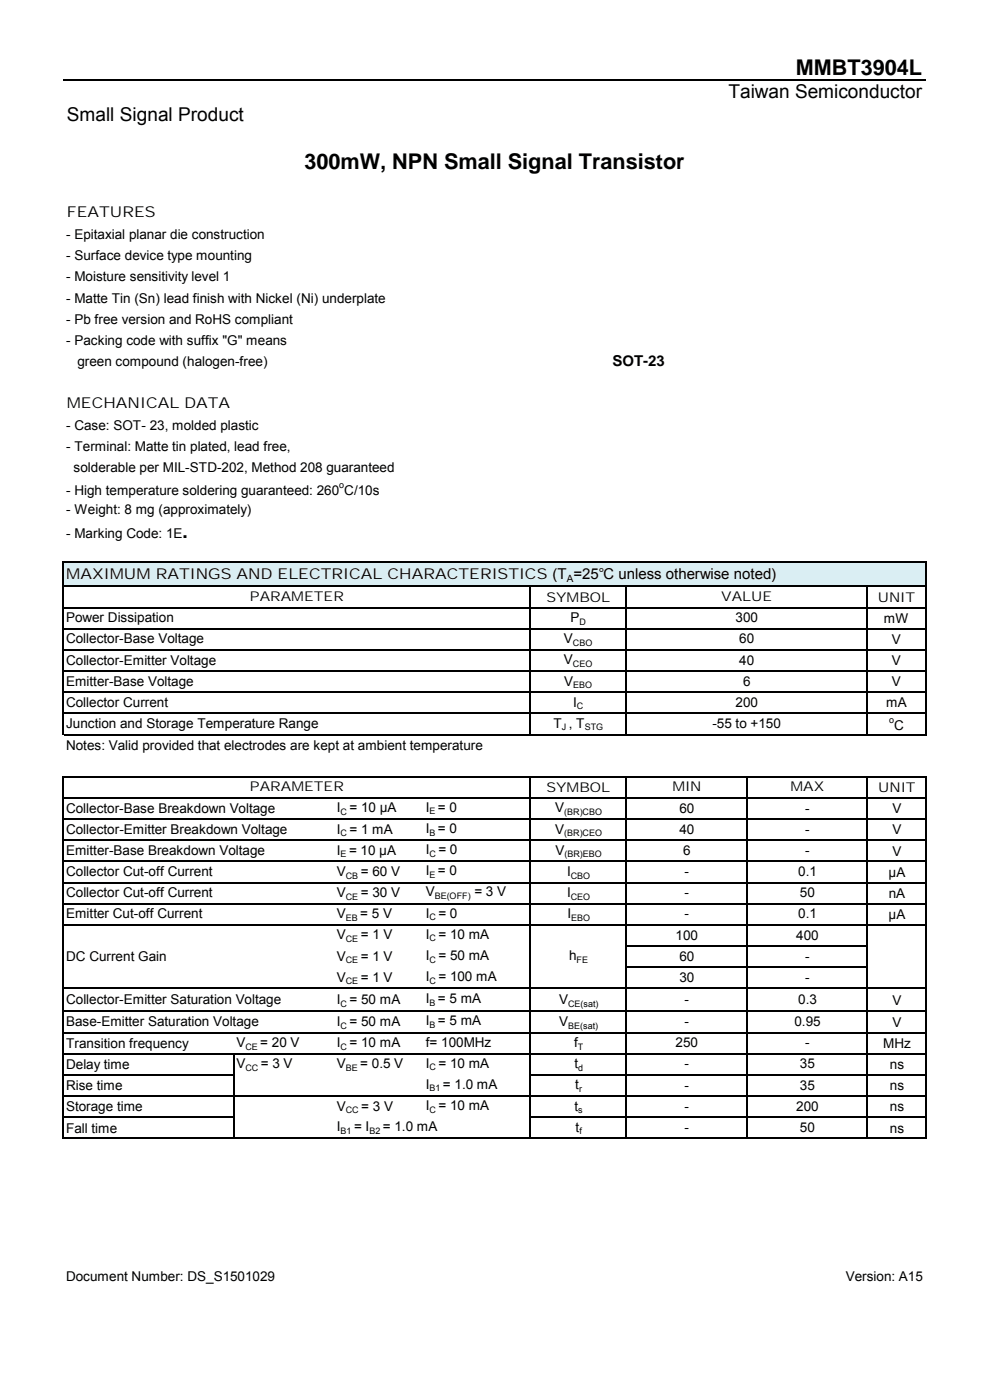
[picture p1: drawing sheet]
<svg xmlns="http://www.w3.org/2000/svg" width="257mm" height="364mm" viewBox="0 0 257 364" stroke-linecap="round" stroke-linejoin="round" font-family="sans-serif">
<defs><g id="words">
<g font-size="5.6">
<text x="206.9" y="19.4">MMBT3904L</text>
<text x="79.2" y="44">300mW, NPN Small Signal Transistor</text>
</g>
<g font-size="5">
<text x="189.4" y="25.4">Taiwan Semiconductor</text>
<text x="17.4" y="31.4">Small Signal Product</text>
<text x="47.5" y="139.8">.</text>
</g>
<g font-size="3.9">
<text x="17.4" y="56.4">FEATURES</text>
<text x="159.3" y="95.2">SOT-23</text>
<text x="17.4" y="106.2">MECHANICAL DATA</text>
<text x="17.2" y="150.6">MAXIMUM RATINGS AND ELECTRICAL CHARACTERISTICS (T =25℃ unless otherwise noted)</text>
</g>
<g font-size="3.5">
<text x="17.2" y="62.2">- Epitaxial planar die construction</text>
<text x="17.2" y="67.7">- Surface device type mounting</text>
<text x="17.2" y="73.2">- Moisture sensitivity level 1</text>
<text x="17.2" y="78.7">- Matte Tin (Sn) lead finish with Nickel (Ni) underplate</text>
<text x="17.2" y="84.2">- Pb free version and RoHS compliant</text>
<text x="17.2" y="89.7">- Packing code with suffix &quot;G&quot; means</text>
<text x="20.1" y="95.2">green compound (halogen-free)</text>
<text x="17.2" y="111.7">- Case: SOT- 23, molded plastic</text>
<text x="17.2" y="117.2">- Terminal: Matte tin plated, lead free,</text>
<text x="19.1" y="122.7">solderable per MIL-STD-202, Method 208 guaranteed</text>
<text x="17.2" y="128.6">- High temperature soldering guaranteed: 260 C/10s</text>
<text x="17.2" y="133.7">- Weight: 8 mg (approximately)</text>
<text x="17.2" y="139.8">- Marking Code: 1E</text>
<text x="17.2" y="161.8">Power Dissipation</text>
<text x="65" y="156.3">PARAMETER</text>
<text x="142.1" y="156.5">SYMBOL</text>
<text x="148.3" y="161.8">P</text>
<text x="187.5" y="156.3">VALUE</text>
<text x="191.3" y="161.8">300</text>
<text x="228.3" y="156.5">UNIT</text>
<text x="229.9" y="162">mW</text>
<text x="17.2" y="167.3">Collector-Base Voltage</text>
<text x="146.6" y="167.3">V</text>
<text x="192.2" y="167.3">60</text>
<text x="231.9" y="167.5">V</text>
<text x="17.2" y="172.8">Collector-Emitter Voltage</text>
<text x="146.6" y="172.8">V</text>
<text x="192.2" y="172.8">40</text>
<text x="231.9" y="173">V</text>
<text x="17.2" y="178.3">Emitter-Base Voltage</text>
<text x="146.7" y="178.3">V</text>
<text x="193.2" y="178.3">6</text>
<text x="231.9" y="178.5">V</text>
<text x="17.2" y="183.8">Collector Current</text>
<text x="149" y="183.8">I</text>
<text x="191.3" y="183.8">200</text>
<text x="230.5" y="184">mA</text>
<text x="17.2" y="189.3">Junction and Storage Temperature Range</text>
<text x="143.9" y="189.3">T , T</text>
<text x="185.2" y="189.3">-55 to +150</text>
<text x="232.5" y="189.9">C</text>
<text x="17.2" y="195">Notes: Valid provided that electrodes are kept at ambient temperature</text>
<text x="65" y="205.8">PARAMETER</text>
<text x="142.1" y="206">SYMBOL</text>
<text x="174.8" y="205.8">MIN</text>
<text x="205.6" y="205.8">MAX</text>
<text x="228.4" y="206">UNIT</text>
<text x="17.2" y="211.3">Collector-Base Breakdown Voltage</text>
<text x="87.6" y="211.3">I = 10 μA</text>
<text x="110.7" y="211.1">I = 0</text>
<text x="144.4" y="211.3">V</text>
<text x="176.7" y="211.3">60</text>
<text x="209.4" y="211.3">-</text>
<text x="232.1" y="211.5">V</text>
<text x="17.2" y="216.8">Collector-Emitter Breakdown Voltage</text>
<text x="87.6" y="216.8">I = 1 mA</text>
<text x="110.7" y="216.6">I = 0</text>
<text x="144.4" y="216.8">V</text>
<text x="176.7" y="216.8">40</text>
<text x="209.4" y="216.8">-</text>
<text x="232.1" y="217">V</text>
<text x="17.2" y="227.8">Collector Cut-off Current</text>
<text x="17.2" y="222.3">Emitter-Base Breakdown Voltage</text>
<text x="87.6" y="222.3">I = 10 μA</text>
<text x="87.6" y="227.8">V</text>
<text x="93.8" y="227.8">= 60 V</text>
<text x="110.7" y="227.6">I = 0</text>
<text x="110.7" y="222.1">I = 0</text>
<text x="144.4" y="222.3">V</text>
<text x="147.4" y="227.8">I</text>
<text x="177.6" y="222.3">6</text>
<text x="178" y="227.8">-</text>
<text x="207.6" y="227.8">0.1</text>
<text x="209.4" y="222.3">-</text>
<text x="232.1" y="222.5">V</text>
<text x="17.2" y="233.3">Collector Cut-off Current</text>
<text x="87.6" y="233.3">V</text>
<text x="93.8" y="233.3">= 30 V</text>
<text x="110.7" y="233.1">V</text>
<text x="123.4" y="233.1">= 3 V</text>
<text x="147.4" y="233.3">I</text>
<text x="178" y="233.3">-</text>
<text x="208" y="233.3">50</text>
<text x="231.1" y="228">μA</text>
<text x="231.1" y="233.5">nA</text>
<text x="17.2" y="238.8">Emitter Cut-off Current</text>
<text x="87.6" y="238.8">V</text>
<text x="93.7" y="238.8">= 5 V</text>
<text x="110.7" y="238.6">I = 0</text>
<text x="147.5" y="238.8">I</text>
<text x="178" y="238.8">-</text>
<text x="207.6" y="238.8">0.1</text>
<text x="231.1" y="239">μA</text>
<text x="87.6" y="244.3">V</text>
<text x="93.8" y="244.3">= 1 V</text>
<text x="110.7" y="244.1">I = 10 mA</text>
<text x="175.7" y="244.3">100</text>
<text x="207.1" y="244.3">400</text>
<text x="17.2" y="249.9">DC Current Gain</text>
<text x="87.6" y="249.8">V</text>
<text x="93.8" y="249.8">= 1 V</text>
<text x="110.7" y="249.6">I = 50 mA</text>
<text x="148" y="249.6">h</text>
<text x="176.7" y="249.9">60</text>
<text x="209.4" y="249.9">-</text>
<text x="87.6" y="255.3">V</text>
<text x="93.8" y="255.3">= 1 V</text>
<text x="110.7" y="255.1">I = 100 mA</text>
<text x="176.7" y="255.4">30</text>
<text x="209.4" y="255.4">-</text>
<text x="17.2" y="261.1">Collector-Emitter Saturation Voltage</text>
<text x="87.6" y="261.1">I = 50 mA</text>
<text x="110.7" y="260.9">I = 5 mA</text>
<text x="145.4" y="261.1">V</text>
<text x="178" y="261.1">-</text>
<text x="207.6" y="261.1">0.3</text>
<text x="232.1" y="261.3">V</text>
<text x="17.2" y="266.8">Base-Emitter Saturation Voltage</text>
<text x="87.6" y="266.8">I = 50 mA</text>
<text x="110.7" y="266.6">I = 5 mA</text>
<text x="145.4" y="266.8">V</text>
<text x="178" y="266.8">-</text>
<text x="206.6" y="266.8">0.95</text>
<text x="232.1" y="267">V</text>
<text x="17.2" y="272.5">Transition frequency</text>
<text x="61.5" y="272.3">V</text>
<text x="67.7" y="272.3">= 20 V</text>
<text x="87.6" y="272.3">I = 10 mA</text>
<text x="110.7" y="272.3">f= 100MHz</text>
<text x="149.3" y="272.3">f</text>
<text x="175.7" y="272.3">250</text>
<text x="209.4" y="272.3">-</text>
<text x="229.7" y="272.5">MHz</text>
<text x="17.2" y="278">Delay time</text>
<text x="61.5" y="277.8">V</text>
<text x="67.8" y="277.8">= 3 V</text>
<text x="87.6" y="277.8">V</text>
<text x="93.7" y="277.8">= 0.5 V</text>
<text x="110.7" y="277.6">I = 10 mA</text>
<text x="149.3" y="277.8">t</text>
<text x="178" y="277.8">-</text>
<text x="208" y="277.8">35</text>
<text x="231.4" y="278">ns</text>
<text x="17.2" y="283.5">Rise time</text>
<text x="110.7" y="283.1">I</text>
<text x="115.2" y="283.1">= 1.0 mA</text>
<text x="149.6" y="283.3">t</text>
<text x="178" y="283.3">-</text>
<text x="208" y="283.3">35</text>
<text x="231.4" y="283.5">ns</text>
<text x="17.2" y="289">Storage time</text>
<text x="87.6" y="288.8">V</text>
<text x="93.9" y="288.8">= 3 V</text>
<text x="110.7" y="288.6">I = 10 mA</text>
<text x="149.4" y="288.8">t</text>
<text x="178" y="288.8">-</text>
<text x="207.1" y="288.8">200</text>
<text x="231.4" y="289">ns</text>
<text x="17.2" y="294.5">Fall time</text>
<text x="87.6" y="294.1">I</text>
<text x="92.1" y="294.1">= I</text>
<text x="99.6" y="294.1">= 1.0 mA</text>
<text x="149.7" y="294.3">t</text>
<text x="178" y="294.3">-</text>
<text x="208" y="294.3">50</text>
<text x="231.4" y="294.5">ns</text>
<text x="17.2" y="333">Document Number: DS_S1501029</text>
<text x="219.9" y="333">Version: A15</text>
</g>
<text font-size="2.6" x="147.4" y="151.3">A</text>
<g font-size="2.3">
<text x="88.2" y="126.9">o</text>
<text x="149" y="167.9">CBO</text>
<text x="150.7" y="162.4">D</text>
<text x="149" y="173.4">CEO</text>
<text x="149.1" y="178.9">EBO</text>
<text x="150" y="184.4">C</text>
<text x="146.1" y="189.9">J</text>
<text x="152.1" y="189.9">STG</text>
<text x="231.2" y="188.1">o</text>
<text x="88.6" y="212">C</text>
<text x="111.7" y="211.8">E</text>
<text x="146.7" y="212">(BR)CBO</text>
<text x="88.6" y="217.5">C</text>
<text x="111.7" y="217.3">B</text>
<text x="146.7" y="217.5">(BR)CEO</text>
<text x="88.6" y="223">E</text>
<text x="111.7" y="222.8">C</text>
<text x="146.8" y="223">(BR)EBO</text>
<text x="89.9" y="228.5">CB</text>
<text x="89.9" y="234">CE</text>
<text x="111.7" y="228.3">E</text>
<text x="113" y="233.8">BE(OFF)</text>
<text x="148.4" y="228.5">CBO</text>
<text x="148.4" y="234">CEO</text>
<text x="89.9" y="239.5">EB</text>
<text x="111.7" y="239.3">C</text>
<text x="148.5" y="239.5">EBO</text>
<text x="89.9" y="245">CE</text>
<text x="111.7" y="244.8">C</text>
<text x="89.9" y="250.5">CE</text>
<text x="111.7" y="250.3">C</text>
<text x="149.9" y="250.3">FE</text>
<text x="89.9" y="256">CE</text>
<text x="111.7" y="255.8">C</text>
<text x="88.6" y="261.7">C</text>
<text x="111.7" y="261.6">B</text>
<text x="147.7" y="261.7">CE(sat)</text>
<text x="88.6" y="267.5">C</text>
<text x="111.7" y="267.3">B</text>
<text x="147.7" y="267.5">BE(sat)</text>
<text x="63.8" y="273">CE</text>
<text x="88.6" y="273">C</text>
<text x="150.3" y="273">T</text>
<text x="63.8" y="278.5">CC</text>
<text x="89.9" y="278.5">BE</text>
<text x="111.7" y="278.3">C</text>
<text x="150.3" y="278.5">d</text>
<text x="111.7" y="283.8">B1</text>
<text x="150.6" y="284">r</text>
<text x="89.9" y="289.5">CC</text>
<text x="111.7" y="289.3">C</text>
<text x="150.4" y="289.5">s</text>
<text x="88.6" y="294.8">B1</text>
<text x="96.1" y="294.8">B2</text>
<text x="150.7" y="295">f</text>
</g>
</g></defs>
<path d="M16.7 146.3h224v6.2h-224z" fill="#daeef3"/>
<g fill="none" stroke="#000" stroke-width=".34">
<path d="M16.5 20.9h224.2M16.5 146.1v45.1M16.7 146.3h224.1M16.7 152.5h224.1M16.7 158h224.1M137.9 152.7v38.5M162.8 152.7v38.5M225.5 152.7v38.5M240.7 146.4v44.8M16.7 163.5h224.1M16.7 169h224.1M16.7 174.5h224.1"/>
<path d="M16.7 180h224.1M16.7 185.5h224.1M16.7 191h224.1M16.5 201.8v94.4M16.7 202h224.1M16.7 207.5h224.1M16.7 213h224.1M16.7 218.5h224.1M137.9 202.2v94M162.8 202.2v94M194.1 202.2v94M225.5 202.2v94"/>
<path d="M240.7 202.2v94M16.7 224h224.1M16.7 229.5h224.1M16.7 235h224.1M16.7 240.5h224.1M16.7 257h224.1M162.9 246h62.8M162.9 251.5h62.8M16.7 279.5h44.3M16.7 263h224.1M16.7 268.5h224.1M16.7 274h224.1"/>
<path d="M60.8 274.2v22M138 279.5h102.8M16.7 290.5h44.3M16.7 285h224.1M16.7 296h224.1M138 290.5h102.8"/>
</g>
<use href="#words"/>
</svg>
